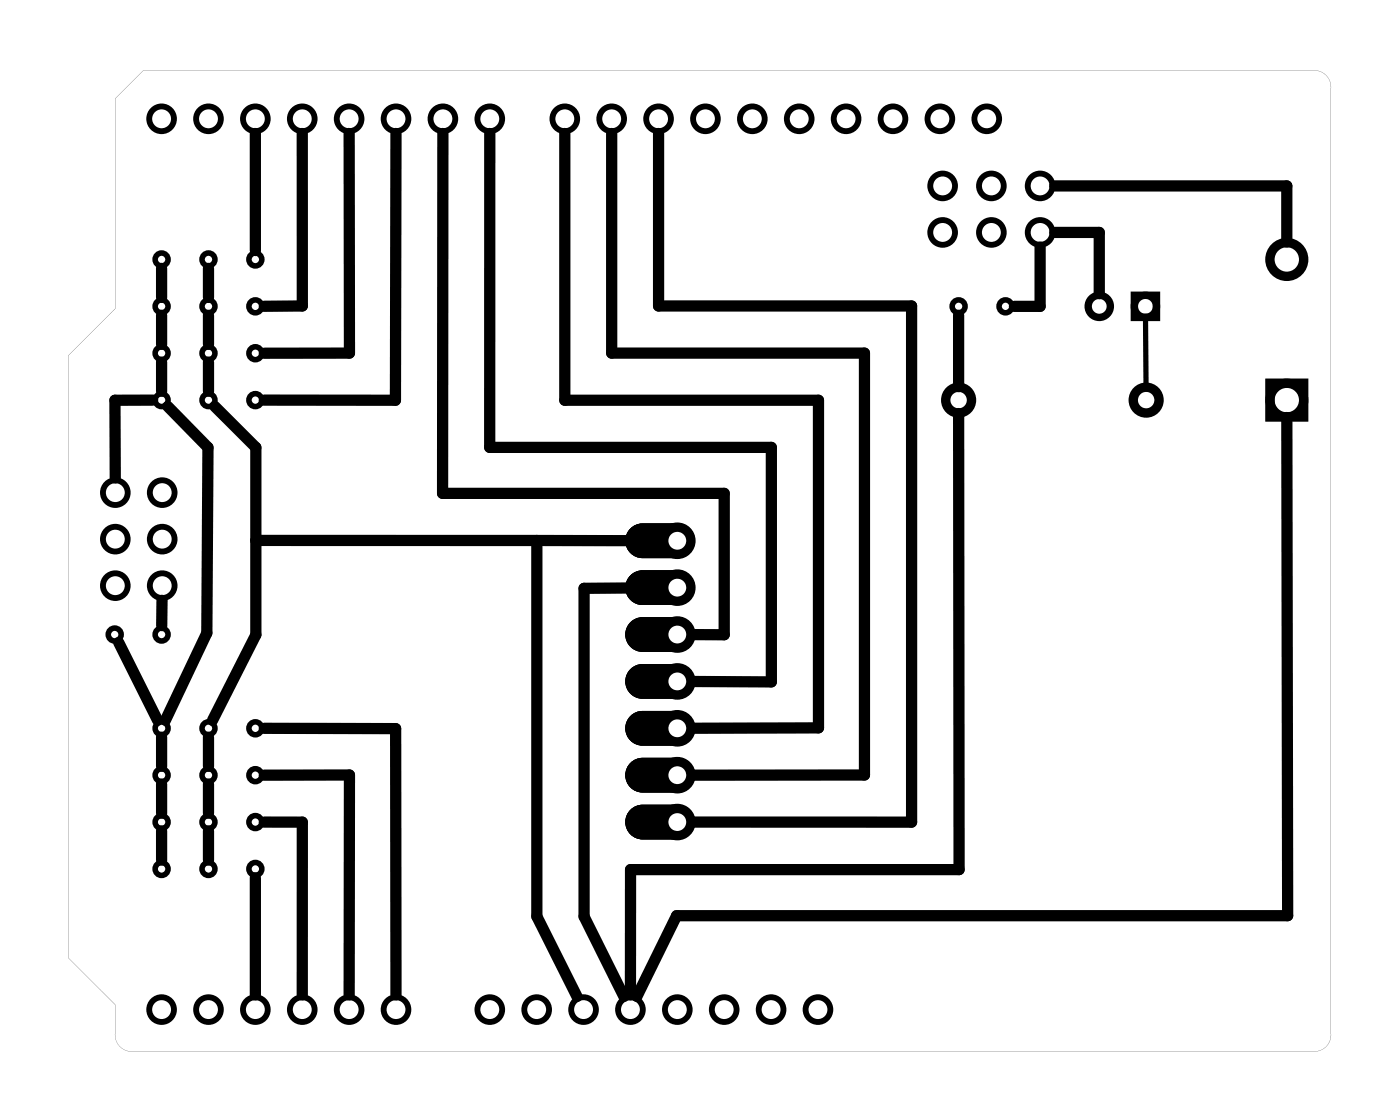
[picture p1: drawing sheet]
<svg xmlns="http://www.w3.org/2000/svg" width="76mm" height="61mm" viewBox="0 0 76 61" stroke-linecap="round" stroke-linejoin="round" font-family="sans-serif">
<g fill="#000">
<path d="M6.2 5.3v11.4l-2.5 2.6v32.6l2.5 2.5v1.6a.89 .89 0 0 0 1 1h63.9a.89 .89 0 0 0 1-1v-51.2a.89 .89 0 0 0-.8-1h-63.5zM6.2 5.3l1.6-1.5h63.3a.89 .89 0 0 1 1 1v51.4a.9 .9 0 0 1-1 .8h-64.1a.9 .9 0 0 1-.8-1v-1.6l-2.5-2.5v-32.6l2.5-2.6z"/>
<path d="M34.2 28.6l.2-.2h.4h1.9a.94 .94 0 0 1 .9 .9 .94 .94 0 0 1-.9 .9h-1.9a.94 .94 0 0 1-.9-.5 .94 .94 0 0 1 .3-1.1zM36.1 29.3a.6 .6 0 0 0 1.2 0 .6 .6 0 0 0-1.2 0z"/>
<path d="M34.2 28.6l.2-.2h.4h1.9a.94 .94 0 0 1 .9 .9 .94 .94 0 0 1-.9 .9h-1.9a.94 .94 0 0 1-.9-.5 .94 .94 0 0 1 .3-1.1zM36.1 29.3a.6 .6 0 0 0 1.2 0 .6 .6 0 0 0-1.2 0z"/>
<path d="M34.2 28.6l.2-.2h.4h1.9a.94 .94 0 0 1 .9 .9 .94 .94 0 0 1-.9 .9h-1.9a.94 .94 0 0 1-.9-.5 .94 .94 0 0 1 .3-1.1zM36.1 29.3a.6 .6 0 0 0 1.2 0 .6 .6 0 0 0-1.2 0z"/>
<path d="M34.2 33.7l.2-.2 .4-.1h1.9a.94 .94 0 0 1 .9 1 .94 .94 0 0 1-.9 .9h-1.9a.94 .94 0 0 1-.9-.6 .94 .94 0 0 1 .3-1zM36.1 34.4a.6 .6 0 0 0 1.2 0 .6 .6 0 0 0-1.2 0z"/>
<path d="M34.2 33.7l.2-.2 .4-.1h1.9a.94 .94 0 0 1 .9 1 .94 .94 0 0 1-.9 .9h-1.9a.94 .94 0 0 1-.9-.6 .94 .94 0 0 1 .3-1zM36.1 34.4a.6 .6 0 0 0 1.2 0 .6 .6 0 0 0-1.2 0z"/>
<path d="M34.2 33.7l.2-.2 .4-.1h1.9a.94 .94 0 0 1 .9 1 .94 .94 0 0 1-.9 .9h-1.9a.94 .94 0 0 1-.9-.6 .94 .94 0 0 1 .3-1zM36.1 34.4a.6 .6 0 0 0 1.2 0 .6 .6 0 0 0-1.2 0z"/>
<path d="M34.2 38.8l.2-.2 .4-.1h1.9a.94 .94 0 0 1 .9 1 .94 .94 0 0 1-.9 .9h-1.9a.94 .94 0 0 1-.9-.6 .94 .94 0 0 1 .3-1zM36.1 39.5a.6 .6 0 0 0 1.2 0 .6 .6 0 0 0-1.2 0z"/>
<path d="M34.2 38.8l.2-.2 .4-.1h1.9a.94 .94 0 0 1 .9 1 .94 .94 0 0 1-.9 .9h-1.9a.94 .94 0 0 1-.9-.6 .94 .94 0 0 1 .3-1zM36.1 39.5a.6 .6 0 0 0 1.2 0 .6 .6 0 0 0-1.2 0z"/>
<path d="M34.2 38.8l.2-.2 .4-.1h1.9a.94 .94 0 0 1 .9 1 .94 .94 0 0 1-.9 .9h-1.9a.94 .94 0 0 1-.9-.6 .94 .94 0 0 1 .3-1zM36.1 39.5a.6 .6 0 0 0 1.2 0 .6 .6 0 0 0-1.2 0z"/>
<path d="M34.2 36.3l.2-.2 .4-.1h1.9a.94 .94 0 0 1 .9 .9 .94 .94 0 0 1-.9 1h-1.9a.94 .94 0 0 1-.9-.6 .94 .94 0 0 1 .3-1zM36.1 36.9a.6 .6 0 0 0 1.2 0 .6 .6 0 0 0-1.2 0z"/>
<path d="M34.2 36.3l.2-.2 .4-.1h1.9a.94 .94 0 0 1 .9 .9 .94 .94 0 0 1-.9 1h-1.9a.94 .94 0 0 1-.9-.6 .94 .94 0 0 1 .3-1zM36.1 36.9a.6 .6 0 0 0 1.2 0 .6 .6 0 0 0-1.2 0z"/>
<path d="M34.2 36.3l.2-.2 .4-.1h1.9a.94 .94 0 0 1 .9 .9 .94 .94 0 0 1-.9 1h-1.9a.94 .94 0 0 1-.9-.6 .94 .94 0 0 1 .3-1zM36.1 36.9a.6 .6 0 0 0 1.2 0 .6 .6 0 0 0-1.2 0z"/>
<path d="M34.2 31.2l.2-.2 .4-.1h1.9a.94 .94 0 0 1 .9 .9 .94 .94 0 0 1-.9 1h-1.9a.94 .94 0 0 1-.9-.6 .94 .94 0 0 1 .3-1zM36.1 31.8a.6 .6 0 0 0 1.2 0 .6 .6 0 0 0-1.2 0z"/>
<path d="M34.2 31.2l.2-.2 .4-.1h1.9a.94 .94 0 0 1 .9 .9 .94 .94 0 0 1-.9 1h-1.9a.94 .94 0 0 1-.9-.6 .94 .94 0 0 1 .3-1zM36.1 31.8a.6 .6 0 0 0 1.2 0 .6 .6 0 0 0-1.2 0z"/>
<path d="M34.2 31.2l.2-.2 .4-.1h1.9a.94 .94 0 0 1 .9 .9 .94 .94 0 0 1-.9 1h-1.9a.94 .94 0 0 1-.9-.6 .94 .94 0 0 1 .3-1zM36.1 31.8a.6 .6 0 0 0 1.2 0 .6 .6 0 0 0-1.2 0z"/>
<path d="M34.2 41.3l.2-.2h.4h1.9a.94 .94 0 0 1 .9 .9 .94 .94 0 0 1-.9 .9h-1.9a.94 .94 0 0 1-.9-.5 .94 .94 0 0 1 .3-1.1zM36.1 42a.6 .6 0 0 0 1.2 0 .6 .6 0 0 0-1.2 0z"/>
<path d="M34.2 41.3l.2-.2h.4h1.9a.94 .94 0 0 1 .9 .9 .94 .94 0 0 1-.9 .9h-1.9a.94 .94 0 0 1-.9-.5 .94 .94 0 0 1 .3-1.1zM36.1 42a.6 .6 0 0 0 1.2 0 .6 .6 0 0 0-1.2 0z"/>
<path d="M34.2 41.3l.2-.2h.4h1.9a.94 .94 0 0 1 .9 .9 .94 .94 0 0 1-.9 .9h-1.9a.94 .94 0 0 1-.9-.5 .94 .94 0 0 1 .3-1.1zM36.1 42a.6 .6 0 0 0 1.2 0 .6 .6 0 0 0-1.2 0z"/>
<path d="M34.2 43.9l.2-.2 .4-.1h1.9a.94 .94 0 0 1 .9 .9 .94 .94 0 0 1-.9 1h-1.9a.94 .94 0 0 1-.9-.6 .94 .94 0 0 1 .3-1zM36.1 44.5a.6 .6 0 0 0 1.2 0 .6 .6 0 0 0-1.2 0z"/>
<path d="M34.2 43.9l.2-.2 .4-.1h1.9a.94 .94 0 0 1 .9 .9 .94 .94 0 0 1-.9 1h-1.9a.94 .94 0 0 1-.9-.6 .94 .94 0 0 1 .3-1zM36.1 44.5a.6 .6 0 0 0 1.2 0 .6 .6 0 0 0-1.2 0z"/>
<path d="M34.2 43.9l.2-.2 .4-.1h1.9a.94 .94 0 0 1 .9 .9 .94 .94 0 0 1-.9 1h-1.9a.94 .94 0 0 1-.9-.6 .94 .94 0 0 1 .3-1zM36.1 44.5a.6 .6 0 0 0 1.2 0 .6 .6 0 0 0-1.2 0z"/>
</g>
<g fill="none" stroke="#000" stroke-width=".51">
<path d="M68.8 20.8h1.8v1.8h-1.8z"/>
<circle cx="69.7" cy="14.1" r=".91"/>
<circle cx="36.7" cy="36.9" r=".74"/>
<circle cx="36.7" cy="29.3" r=".74"/>
<circle cx="36.7" cy="39.5" r=".74"/>
<circle cx="36.7" cy="34.4" r=".74"/>
<circle cx="36.7" cy="31.8" r=".74"/>
<circle cx="51.9" cy="21.7" r=".7"/>
<circle cx="62.1" cy="21.7" r=".7"/>
<circle cx="69.7" cy="21.7" r=".91"/>
<circle cx="36.7" cy="42" r=".74"/>
<circle cx="36.7" cy="44.5" r=".74"/>
</g>
<g fill="none" stroke="#000" stroke-width=".38">
<circle cx="36.7" cy="39.5" r=".75"/>
<circle cx="36.7" cy="29.3" r=".75"/>
<circle cx="36.7" cy="36.9" r=".75"/>
<circle cx="36.7" cy="34.4" r=".75"/>
<circle cx="36.7" cy="31.8" r=".75"/>
<circle cx="36.7" cy="44.5" r=".75"/>
<circle cx="36.7" cy="42" r=".75"/>
</g>
<g fill="none" stroke="#000" stroke-width=".3">
<circle cx="8.8" cy="19.1" r=".35"/>
<circle cx="8.8" cy="16.6" r=".35"/>
<circle cx="8.8" cy="14.1" r=".35"/>
<circle cx="11.3" cy="19.1" r=".35"/>
<circle cx="11.3" cy="16.6" r=".35"/>
<circle cx="11.3" cy="14.1" r=".35"/>
<circle cx="13.8" cy="19.1" r=".35"/>
<circle cx="13.8" cy="14.1" r=".35"/>
<circle cx="13.8" cy="16.6" r=".35"/>
<circle cx="51.9" cy="16.6" r=".35"/>
<circle cx="54.5" cy="16.6" r=".35"/>
<circle cx="6.2" cy="34.4" r=".35"/>
<circle cx="8.8" cy="39.5" r=".35"/>
<circle cx="8.8" cy="21.7" r=".35"/>
<circle cx="8.8" cy="34.4" r=".35"/>
<circle cx="11.3" cy="39.5" r=".35"/>
<circle cx="11.3" cy="21.7" r=".35"/>
<circle cx="13.8" cy="21.7" r=".35"/>
<circle cx="13.8" cy="39.5" r=".35"/>
<circle cx="8.8" cy="42" r=".35"/>
<circle cx="8.8" cy="44.5" r=".35"/>
<circle cx="8.8" cy="47.1" r=".35"/>
<circle cx="11.3" cy="44.5" r=".35"/>
<circle cx="11.3" cy="47.1" r=".35"/>
<circle cx="11.3" cy="42" r=".35"/>
<circle cx="13.8" cy="47.1" r=".35"/>
<circle cx="13.8" cy="44.5" r=".35"/>
<circle cx="13.8" cy="42" r=".35"/>
</g>
<g fill="none" stroke="#000" stroke-width=".32">
<circle cx="8.8" cy="6.4" r=".67"/>
<circle cx="11.3" cy="6.4" r=".67"/>
<circle cx="13.8" cy="6.4" r=".67"/>
<circle cx="16.4" cy="6.4" r=".67"/>
<circle cx="18.9" cy="6.4" r=".67"/>
<circle cx="21.5" cy="6.4" r=".67"/>
<circle cx="24" cy="6.4" r=".67"/>
<circle cx="26.5" cy="6.4" r=".67"/>
<circle cx="30.6" cy="6.4" r=".67"/>
<circle cx="33.1" cy="6.4" r=".67"/>
<circle cx="35.7" cy="6.4" r=".67"/>
<circle cx="38.2" cy="6.4" r=".67"/>
<circle cx="40.8" cy="6.4" r=".67"/>
<circle cx="43.3" cy="6.4" r=".67"/>
<circle cx="45.8" cy="6.4" r=".67"/>
<circle cx="48.4" cy="6.4" r=".67"/>
<circle cx="50.9" cy="6.4" r=".67"/>
<circle cx="51.1" cy="10.1" r=".67"/>
<circle cx="51.1" cy="12.6" r=".67"/>
<circle cx="53.5" cy="6.4" r=".67"/>
<circle cx="53.7" cy="10.1" r=".67"/>
<circle cx="53.7" cy="12.6" r=".67"/>
<circle cx="56.4" cy="10.1" r=".67"/>
<circle cx="56.4" cy="12.6" r=".67"/>
<circle cx="6.2" cy="31.7" r=".67"/>
<circle cx="6.2" cy="26.7" r=".67"/>
<circle cx="6.2" cy="29.2" r=".67"/>
<circle cx="8.8" cy="26.7" r=".67"/>
<circle cx="8.8" cy="31.7" r=".67"/>
<circle cx="8.8" cy="29.2" r=".67"/>
<circle cx="8.8" cy="54.7" r=".67"/>
<circle cx="11.3" cy="54.7" r=".67"/>
<circle cx="13.8" cy="54.7" r=".67"/>
<circle cx="16.4" cy="54.7" r=".67"/>
<circle cx="18.9" cy="54.7" r=".67"/>
<circle cx="21.5" cy="54.7" r=".67"/>
<circle cx="26.5" cy="54.7" r=".67"/>
<circle cx="29.1" cy="54.7" r=".67"/>
<circle cx="31.6" cy="54.7" r=".67"/>
<circle cx="34.2" cy="54.7" r=".67"/>
<circle cx="36.7" cy="54.7" r=".67"/>
<circle cx="39.2" cy="54.7" r=".67"/>
<circle cx="41.8" cy="54.7" r=".67"/>
<circle cx="44.3" cy="54.7" r=".67"/>
</g>
<g fill="none" stroke="#000" stroke-width=".4">
<path d="M61.5 16h1.2v1.2h-1.2z"/>
<circle cx="59.6" cy="16.6" r=".6"/>
<circle cx="62.1" cy="16.6" r=".6"/>
</g>
<g fill="none" stroke="#000" stroke-width=".61">
<path d="M8.8 14.5v1.6M8.8 17.1v1.6M8.8 19.6v1.6M11.3 14.5v1.6M11.3 17.1v1.6M11.3 19.6v1.6M13.8 7.2v6.4M16.4 7.2v9.4h-2.1M18.9 7.2v11.9h-4.6M21.5 7.2l-.1 14.5h-7.1M24 7.2v19.5h15.2v7.7h-1.7M26.5 7.2v17h15.3v12.7h-4.3"/>
<path d="M30.6 7.2v14.5h13.7v17.7l-6.8 .1M33.1 7.2v11.9h13.7v22.9h-9.3M35.7 7.2v9.4h13.7v27.9h-11.9M51.9 17.1v3.9M56.3 13.4v3.2h-1.3M57.1 12.6h2.5v3.3M57.1 10.1h12.6v3M6.4 34.8l2.1 4.2M8.3 21.7h-2.1v4.2M8.8 39.9v1.6M8.8 32.5v1.4M9.1 22l2.2 2.2-.1 10.1-2.2 4.7"/>
<path d="M11.3 39.9v1.6M11.6 22l2.3 2.2v10.2l-2.4 4.6M13.9 29.3h22M14.3 39.5h7.1l.1 14.4M29.1 29.3v20.3l2.2 4.4M35.9 31.8l-4.3 .1v17.8l2.2 4.3M51.9 22.4l.1 24.7h-17.8v6.8M69.7 22.6l.1 27h-33.1l-2.2 4.4M8.8 42.5v1.6M8.8 45v1.6M11.3 42.5v1.6M11.3 45v1.6"/>
<path d="M13.8 47.6v6.3M14.3 44.5h2.1v9.4M14.3 42h4.6v11.9"/>
</g>
<path d="M62.1 17.1v4" fill="none" stroke="#000" stroke-width=".28"/>
</svg>
